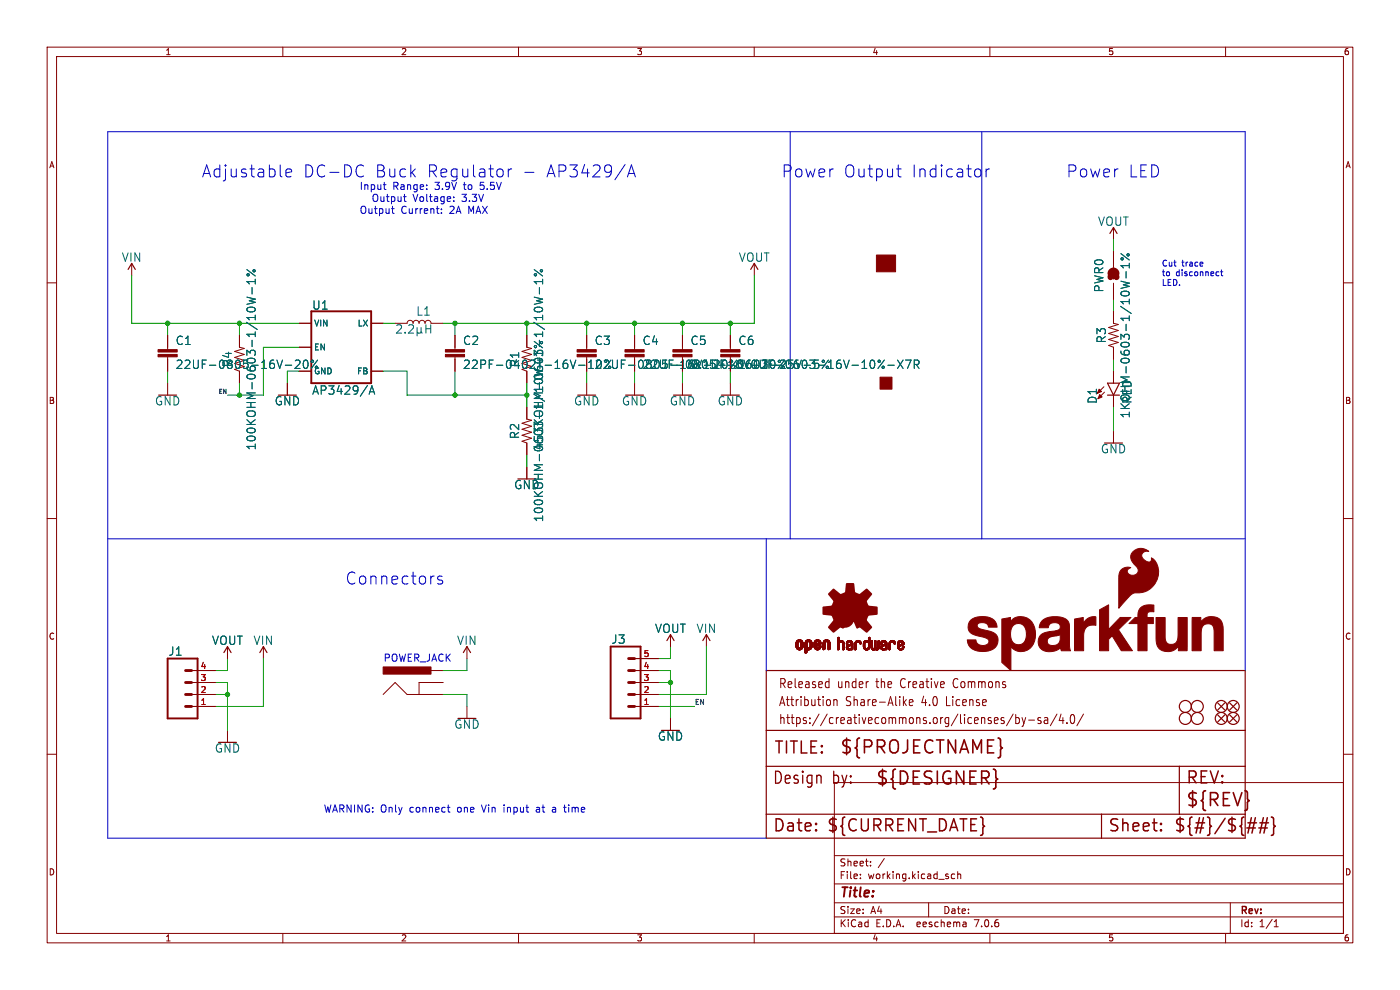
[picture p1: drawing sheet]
<svg xmlns="http://www.w3.org/2000/svg" width="297mm" height="210mm" viewBox="0 0 297 210" stroke-linecap="round" stroke-linejoin="round" font-family="sans-serif">
<defs><g id="words">
<g font-size="3.8" fill="#840000">
<text x="178.1" y="160.3">${PROJECTNAME}</text>
<text x="185.7" y="166.9">${DESIGNER}</text>
<text x="251.5" y="171.5">${REV}</text>
</g>
<g font-size="3.5" fill="#0000c2">
<text x="42.8" y="37.9">Adjustable</text>
<text x="64.3" y="37.9">DC-DC</text>
<text x="79.5" y="37.9">Buck</text>
<text x="90.4" y="37.9">Regulator</text>
<text x="115.6" y="37.9">AP3429/A</text>
<text x="165.8" y="37.9">Power</text>
<text x="178.9" y="37.9">Output</text>
<text x="193.3" y="37.9">Indicator</text>
<text x="226.2" y="37.9">Power</text>
<text x="239.3" y="37.9">LED</text>
<text x="73.3" y="124.2">Connectors</text>
</g>
<g font-size="3.5" fill="#840000">
<text x="164.1" y="160.3">TITLE:</text>
<text x="163.8" y="166.7">Design</text>
<text x="176.5" y="166.7">by:</text>
<text x="251.5" y="166.7">REV:</text>
<text x="163.8" y="176.8">Date:</text>
<text x="175.3" y="176.8">${CURRENT_DATE}</text>
<text x="234.9" y="176.8">Sheet:</text>
<text x="248.9" y="176.8">${#}/${##}</text>
</g>
<text font-size="2.8" fill="#840000" x="178" y="190.9">Title:</text>
<g font-size="2.7" fill="#840000">
<text x="165.1" y="146.3">Released</text>
<text x="177.7" y="146.3">under</text>
<text x="186.1" y="146.3">the</text>
<text x="191.4" y="146.3">Creative</text>
<text x="202.9" y="146.3">Commons</text>
<text x="165.1" y="150.1">Attribution</text>
<text x="165.1" y="153.9">https://creativecommons.org/licenses/by-sa/4.0/</text>
<text x="179.4" y="150.1">Share-Alike</text>
<text x="195.7" y="150.1">4.0</text>
<text x="201.1" y="150.1">License</text>
</g>
<g font-size="2.5" fill="#006464">
<text x="232.9" y="48.1">VOUT</text>
<text x="25.8" y="55.7">VIN</text>
<text x="156.7" y="55.7">VOUT</text>
<text x="66.1" y="65.9">U1</text>
<text x="234.3" y="62.1" transform="rotate(-90 234.3 62.1)">PWR0</text>
<text x="88.2" y="67.2">L1</text>
<text x="37.2" y="73.4">C1</text>
<text x="49.4" y="78" transform="rotate(-90 49.4 78)">R4</text>
<text x="98.1" y="73.4">C2</text>
<text x="110.3" y="78" transform="rotate(-90 110.3 78)">R1</text>
<text x="126.1" y="73.4">C3</text>
<text x="136.2" y="73.4">C4</text>
<text x="146.4" y="73.4">C5</text>
<text x="156.6" y="73.4">C6</text>
<text x="234.8" y="72.9" transform="rotate(-90 234.8 72.9)">R3</text>
<text x="37.2" y="78.5">22UF-0805-16V-20%</text>
<text x="66.1" y="83.9">AP3429/A</text>
<text x="98.1" y="78.5">22PF-0402T-16V-10%</text>
<text x="126.1" y="78.5">22UF-0805-16V-20%</text>
<text x="146.4" y="78.5">0.1UF-0603-25V-5%</text>
<text x="156.6" y="78.5">1.0UF-0603-16V-10%-X7R</text>
<text x="32.8" y="86.2">GND</text>
<text x="58.2" y="86.2">GND</text>
<text x="121.7" y="86.2">GND</text>
<text x="131.9" y="86.2">GND</text>
<text x="142" y="86.2">GND</text>
<text x="152.2" y="86.2">GND</text>
<text x="232.9" y="85.7" transform="rotate(-90 232.9 85.7)">D1</text>
<text x="239.9" y="88.8" transform="rotate(-90 239.9 88.8)">1KOHM-0603-1/10W-1%</text>
<text x="240.3" y="85.7" transform="rotate(-90 240.3 85.7)">RED</text>
<text x="54.5" y="95.6" transform="rotate(-90 54.5 95.6)">100KOHM-0603-1/10W-1%</text>
<text x="110.3" y="93.2" transform="rotate(-90 110.3 93.2)">R2</text>
<text x="115.4" y="95.6" transform="rotate(-90 115.4 95.6)">453KOHM-0603-1/10W-1%</text>
<text x="233.5" y="96.4">GND</text>
<text x="109" y="104">GND</text>
<text x="115.4" y="110.8" transform="rotate(-90 115.4 110.8)">100KOHM-0603-1/10W-1%</text>
<text x="44.9" y="137">VOUT</text>
<text x="53.7" y="137">VIN</text>
<text x="96.9" y="137">VIN</text>
<text x="129.6" y="136.8">J3</text>
<text x="138.9" y="134.5">VOUT</text>
<text x="147.7" y="134.5">VIN</text>
<text x="35.7" y="139.3">J1</text>
<text x="96.3" y="154.8">GND</text>
<text x="45.5" y="159.9">GND</text>
<text x="139.5" y="157.3">GND</text>
</g>
<text font-size="2.5" fill="#840000" x="136.2" y="78.5">22UF-0805-16V-20%</text>
<g font-size="2.1" fill="#0000c2">
<text x="76.2" y="40.4">Input</text>
<text x="83.2" y="40.4">Range:</text>
<text x="92.3" y="40.4">3.9V</text>
<text x="98.5" y="40.4">to</text>
<text x="102.1" y="40.4">5.5V</text>
<text x="76.2" y="45.5">Output</text>
<text x="78.7" y="42.9">Output</text>
<text x="85" y="45.5">Current:</text>
<text x="87.5" y="42.9">Voltage:</text>
<text x="95.4" y="45.5">2A MAX</text>
<text x="98" y="42.9">3.3V</text>
<text x="81.3" y="140.5">POWER_JACK</text>
<text x="68.6" y="172.5">WARNING: Only</text>
<text x="86.9" y="172.5">connect</text>
<text x="97.1" y="172.5">one</text>
<text x="102.5" y="172.5">Vin</text>
<text x="107.2" y="172.5">input</text>
<text x="114.3" y="172.5">at</text>
<text x="117.8" y="172.5">a</text>
<text x="120.5" y="172.5">time</text>
</g>
<g font-size="2.1" fill="#840000">
<text x="178" y="184">Sheet:</text>
<text x="178" y="186.7">File:</text>
<text x="184.1" y="186.7">working.kicad_sch</text>
<text x="178" y="196.9">KiCad</text>
<text x="178" y="194.1">Size:</text>
<text x="184.7" y="194.1">A4</text>
<text x="185.7" y="196.9">E.D.A.</text>
<text x="194.6" y="196.9">eeschema</text>
<text x="200" y="194.1">Date:</text>
<text x="207" y="196.9">7.0.6</text>
<text x="263" y="194.3">Rev:</text>
<text x="263" y="196.9">Id:</text>
<text x="267.1" y="196.9">1/1</text>
</g>
<g font-size="1.8" fill="#840000">
<text x="35" y="11.9">1</text>
<text x="85" y="11.9">2</text>
<text x="135" y="11.9">3</text>
<text x="185" y="11.9">4</text>
<text x="235" y="11.9">5</text>
<text x="285" y="11.9">6</text>
<text x="10.3" y="35.9">A</text>
<text x="285.3" y="35.9">A</text>
<text x="10.3" y="85.9">B</text>
<text x="285.3" y="85.9">B</text>
<text x="10.3" y="135.9">C</text>
<text x="285.3" y="135.9">C</text>
<text x="10.3" y="185.9">D</text>
<text x="285.3" y="185.9">D</text>
<text x="35" y="199.9">1</text>
<text x="85" y="199.9">2</text>
<text x="135" y="199.9">3</text>
<text x="185" y="199.9">4</text>
<text x="235" y="199.9">5</text>
<text x="285" y="199.9">6</text>
</g>
<g font-size="1.8" fill="#0000c2">
<text x="246.4" y="56.6">Cut</text>
<text x="246.4" y="58.7">to</text>
<text x="249.4" y="58.7">disconnect</text>
<text x="250.7" y="56.6">trace</text>
<text x="246.4" y="60.7">LED.</text>
</g>
<g font-size="1.8" fill="#006464">
<text x="66.5" y="69.4">VIN</text>
<text x="75.8" y="69.4">LX</text>
<text x="66.5" y="74.5">EN</text>
<text x="66.5" y="79.6">GND</text>
<text x="75.7" y="79.6">FB</text>
</g>
<g font-size="1.8" fill="#a90000">
<text x="42.5" y="142">4</text>
<text x="136.5" y="142">4</text>
<text x="136.5" y="139.4">5</text>
<text x="42.5" y="149.6">1</text>
<text x="42.5" y="147.1">2</text>
<text x="42.5" y="144.5">3</text>
<text x="136.5" y="149.6">1</text>
<text x="136.5" y="147.1">2</text>
<text x="136.5" y="144.5">3</text>
</g>
<text font-size="1.5" fill="#0f0f0f" x="147.3" y="149.6">EN</text>
<text font-size="1.2" fill="#0f0f0f" x="46.2" y="83.6">EN</text>
</g></defs>
<g fill="none" stroke="#840000" stroke-width=".21">
<path d="M10 10h277v190h-277zM12 12h273v186h-273zM60 10v2M110 10v2M160 10v2M210 10v2M260 10v2M10 60h2M27.9 55.9v2.5M160 55.9v2.5M236.2 48.3v2.5M236.2 53.3v3.5"/>
<path d="M285 60h2M35.6 71.1v3.1M35.6 75.7v3M50.8 71.1v2.6l1 .2-2 .6 2 .7-2 .6M50.8 78.7v2.6M63.5 68.6h2.5M63.5 73.7h2.5M63.5 78.7h2.5M78.7 68.6h2.6M78.7 78.7h2.6M83.8 68.6h2.6l.1-.5 .5-.2 .4 .2 .2 .5 .2-.5 .5-.2 .4 .2 .2 .5 .2-.5 .4-.2 .5 .2 .2 .5 .2-.5 .4-.2 .5 .2 .1 .5h2.6M96.5 71.1v3.1"/>
<path d="M96.5 75.7v3M111.8 71.1v2.6l1 .2-2.1 .6 2.1 .7-2.1 .6M111.8 78.7v2.6M124.5 71.1v3.1M124.5 75.7v3M134.6 71.1v3.1M134.6 75.7v.5M144.8 71.1v3.1M144.8 75.7v.5M154.9 71.1v3.1M154.9 75.7v.5M236.2 60.1v3.4"/>
<path d="M236.2 66v2.6l1 .2-2 .7 2 .6-2 .6 2 .7-2 .6 2 .6-2 .7 1 .4v2.5M236.2 78.7v2.6M35.6 81.3v2.5M61 81.3v2.5M111.8 86.4v2.5l1 .3-2.1 .6 2.1 .6-2.1 .7 2.1 .6-2.1 .6 2.1 .7-2.1 .6 1.1 .4v2.5M111.8 99.1v2.5M124.5 81.3v2.5M134.6 81.3v2.5M144.8 81.3v2.5M154.9 81.3v2.5M234.2 82l-1.4 1.4M234.3 83.2l-1.4 1.4"/>
<path d="M236.2 83.8v2.6M236.2 91.4v2.6M10 110h2M285 110h2M48.3 137.2v2.5M55.9 137.2v2.5M99.1 137.2v2.5M134.6 139.7h5.1M142.2 134.6v2.6M149.9 134.6v2.6M10 160h2M40.6 149.9h5.1"/>
<path d="M40.6 147.3h5.1M40.6 144.8h5.1M40.6 142.2h5.1M48.3 154.9v2.6M81.3 147.3l2.5-2.5 2.6 2.5h7.6M91.4 142.2h2.6M94 144.8h-5.1v2.5M99.1 149.9v2.5M134.6 149.9h5.1M134.6 147.3h5.1M134.6 144.8h5.1M134.6 142.2h5.1"/>
<path d="M142.2 152.4v2.5M175.4 144.6l.5 .1M175.9 143.9v2M175.9 145.8l-.5 .1M176.1 148.6v.9M176.9 148.4v1.3M176.9 148.6l.2-.2 .4 .1 .1 1.2M191.8 149l.5 .7M192.3 148.4l-.6 .7M192.9 149l.8-.1-.1-.4-.5-.1-.2 .3 .1 .9h.6M214.9 151.5l-1.4 2.5M215.5 151.6v1.9"/>
<path d="M215.5 152.3l.5-.1 .3 .4-.2 .8h-.6M216.8 152.2l.4 1.3M217.2 153.5l-.4 .6M217.6 152.2l-.4 1.3M218.2 152.8h1.3M220.8 152.3l-.4-.1-.2 .3v.3l.6 .1v.5h-.6M221.6 152.3h.6l.1 1.2M222.3 152.7l-.6 .1a.4 .4 0 0 0-.2 .3 .4 .4 0 0 0 .2 .4l.6-.1M224.2 151.5l-1.4 2.5M225.1 151.5l-.4 1.4h1M225.5 152.2v1.3M226.3 153.3v.2"/>
<path d="M227.3 151.7l.3-.1a1.34 1.34 0 0 1 0 1.9h-.2a1.44 1.44 0 0 1-.1-1.8zM229.9 151.5l-1.4 2.5M285 160h2M177 166h108v32h-108zM60 198v2M110 198v2M160 198v2M177 194.5h108M177 191.5h108M177 187.5h108M177 181.5h108M182.5 186.3v.1"/>
<path d="M182.5 185.5v.1M184.7 183.6v.1M184.7 182.8v.1M187.6 182.1l-1.3 2M197 191.5v3M202.5 185.5l-.4-.1-.3 .3 .2 .6h.5M203.2 185.5l.2-.1 .3 .1 .1 .9M203.2 184.9v1.5M204.9 195.7l.1 .9M205 196.5l-.2 .1M205 196h-.2M210 198v2"/>
<path d="M260 198v2M261 191.5v6.5M270.3 196.6h.9M270.3 195.5l.4-.4v1.5"/>
</g>
<g fill="none" stroke="#840000" stroke-width=".25">
<path d="M27.2 57.2l.7-1.3 .8 1.3M159.3 57.2l.7-1.3 .8 1.3M235.5 49.5l.7-1.2 .8 1.2M236.2 57.4v1.8M234.9 83.8h2.6M234.9 81.3h2.6l-1.3 2.5zM47.5 138.4l.8-1.2 .7 1.2M55.1 138.4l.8-1.2 .7 1.2M98.3 138.4l.8-1.2 .7 1.2M141.5 135.9l.7-1.3 .8 1.3M149.1 135.9l.8-1.3 .7 1.3M162.6 142.2h101.6v35.6h-101.6z"/>
<path d="M162.6 154.9h101.6M258.3 149.1l1.5 1.5M258.3 151.6l1.5 1.6M259.8 149.1l-1.5 1.5M259.8 151.6l-1.5 1.6M260.9 151.6l1.5 1.6M260.9 149.1l1.5 1.5M262.4 151.6l-1.5 1.6M262.4 149.1l-1.5 1.5M162.6 172.7h101.6M162.6 162.6h101.6M233.7 172.7v5.1"/>
<path d="M250.2 162.6v10.1"/>
<circle cx="251.5" cy="149.9" r="1.27"/>
<circle cx="251.5" cy="152.4" r="1.27"/>
<circle cx="254" cy="152.4" r="1.27"/>
<circle cx="254" cy="149.9" r="1.27"/>
<circle cx="259.1" cy="152.4" r="1.27"/>
<circle cx="259.1" cy="149.9" r="1.27"/>
<circle cx="261.6" cy="152.4" r="1.27"/>
<circle cx="261.6" cy="149.9" r="1.27"/>
</g>
<g fill="#840000" stroke="#840000" stroke-width=".21">
<path d="M142.7 75.2h4.1v.5h-4.1z"/>
<path d="M142.7 74.2h4.1v.5h-4.1z"/>
<path d="M94.5 75.2h4.1v.5h-4.1z"/>
<path d="M94.5 74.2h4.1v.5h-4.1z"/>
<path d="M81.3 141.5h10.1v1.5h-10.1z"/>
<path d="M132.6 75.2h4.1v.5h-4.1z"/>
<path d="M132.6 74.2h4.1v.5h-4.1z"/>
<path d="M33.5 75.2h4.1v.5h-4.1z"/>
<path d="M33.5 74.2h4.1v.5h-4.1z"/>
<path d="M233.3 83.7l.5 .5-.9 .4z"/>
<path d="M217.7 134.5l2 .1-.1 .7-.4 1.3-1.7-.9z"/>
<path d="M233.3 129.4l1.9-1.1v5.2l2.4-2.5h2.3l-2.6 2.6 2.9 4.4h-2.3l-2-3.1-.7 .7v2.4h-1.9z"/>
<path d="M222.6 134l1.3-.2 .2 1.1-1.1 .2z"/>
<path d="M228 131.3l1.8-.3v1.3a2.32 2.32 0 0 1 2.7-1.4l-.1 1.7a2.07 2.07 0 0 0-2.5 2.7v2.7h-1.9z"/>
<path d="M245.2 131h2v2a7.8 7.8 0 0 0 .3 3.3 1.42 1.42 0 0 0 1.6 .3 1.42 1.42 0 0 0 .8-1.4v-4.2h2l-.1 7h-1.1a.52 .52 0 0 1-.7 0 .52 .52 0 0 1 0-.7v-.2a2.67 2.67 0 0 1-4.5-.1l-.3-1.7z"/>
<path d="M252.9 131h1.2a.51 .51 0 0 1 .6 .1 .51 .51 0 0 1 0 .6v.3a2.66 2.66 0 0 1 4.5 0l.3 1.1v4.9h-1.9v-2a7.8 7.8 0 0 0-.3-3.2 1.42 1.42 0 0 0-1.6-.4 1.42 1.42 0 0 0-.8 1.4l-.1 4.2h-1.9z"/>
<path d="M212.5 131.3l1.9-.3v.9a2.87 2.87 0 0 1 3-1.1 2.87 2.87 0 0 1 2.1 2.4l.2 1.4-2-.1a1.79 1.79 0 0 0-.5-1.8 1.79 1.79 0 0 0-1.9-.2 2.84 2.84 0 0 0 0 4.1 1.58 1.58 0 0 0 2.2-.9l1.7 .9a2.8 2.8 0 0 1-4.7 .6v5l-2-1.7z"/>
<path d="M205.9 131.5a4.4 4.4 0 0 1 5 .1l.5 .8 .1 .6h-1.8a1.44 1.44 0 0 0-2.2-.7l-.2 .2a.89 .89 0 0 0 1 1 6.2 6.2 0 0 1 3 1.1 2.22 2.22 0 0 1-1.6 3.5 4 4 0 0 1-4.2-1.2l-.3-1.2h1.8a1.51 1.51 0 0 0 1.2 1.2 1.51 1.51 0 0 0 1.6-.6v-.5a4.1 4.1 0 0 0-2.6-1 1.9 1.9 0 0 1-1.7-1.2 1.9 1.9 0 0 1 .4-2.1z"/>
<path d="M242 128.9a4.3 4.3 0 0 1 2.8-.6l-.1 1.5a.93 .93 0 0 0-1 0 .93 .93 0 0 0-.4 1 .62 .62 0 0 0 .9 .2h.5v1.3h-1.4v5.7h-1.9v-5.7h-1.9l.8-.8a.98 .98 0 0 1 1.1-.5v-.3a2.66 2.66 0 0 1 .6-1.8z"/>
<path d="M221.1 131.6a4.8 4.8 0 0 1 5.3 0 5.3 5.3 0 0 1 .5 3v2.4l.2 1.1h-1.3a.56 .56 0 0 1-.6-.2 .56 .56 0 0 1-.2-.5 3.3 3.3 0 0 1-4.3 0 2.17 2.17 0 0 1-.2-2.3 2.17 2.17 0 0 1 2.1-1.1l.4 1.1a.95 .95 0 0 0-.8 1.1 .95 .95 0 0 0 1.2 .7 1.67 1.67 0 0 0 1.5-2v-.3l-.8 .3-.2-1.1a.9 .9 0 0 0 1-1 .9 .9 0 0 0-1.2-.7 1.1 1.1 0 0 0-1.3 1.1h-1.9l.2-.9z"/>
<path d="M122.4 75.2h4.1v.5h-4.1z"/>
<path d="M122.4 74.2h4.1v.5h-4.1z"/>
<path d="M240.3 117.1a2.45 2.45 0 0 1 3.4-.1 1.05 1.05 0 0 0-1.4 .5 1.05 1.05 0 0 0 .7 1.4 .75 .75 0 0 0 1.3-.1v-.5a3.8 3.8 0 0 1 .7 5.5 4.3 4.3 0 0 1-4.2 2 7.8 7.8 0 0 0-2.8 2.4l-.7 .8v-6.4a1.93 1.93 0 0 1 2.6-2.2 .81 .81 0 0 0-.8 .9 .81 .81 0 0 0 1 .7 1.09 1.09 0 0 0 1.3-.6 1.09 1.09 0 0 0-.4-1.3 2.08 2.08 0 0 1-.7-3z"/>
<path d="M168.9 137.2h.4z"/>
<path d="M168.9 137.1l.4 .1z"/>
<path d="M168.9 137.1h.4z"/>
<path d="M168.9 137l.4 .1z"/>
<path d="M168.9 137h.4z"/>
<path d="M168.9 136.9l.4 .1z"/>
<path d="M168.9 136.9h.4z"/>
<path d="M168.9 136.8l.4 .1z"/>
<path d="M168.9 136.8h.4z"/>
<path d="M168.9 136.7l.4 .1z"/>
<path d="M168.9 136.7h.4z"/>
<path d="M168.9 136.6l.4 .1z"/>
<path d="M168.9 136.6h.4z"/>
<path d="M168.9 136.5l.4 .1z"/>
<path d="M168.9 136.5h.4z"/>
<path d="M168.9 136.4l.4 .1z"/>
<path d="M168.9 136.4h.4z"/>
<path d="M168.9 136.3l.4 .1z"/>
<path d="M168.9 136.3h.4z"/>
<path d="M168.9 137.3h.5z"/>
<path d="M168.9 137.3h.4z"/>
<path d="M168.9 137.2l.4 .1z"/>
<path d="M168.9 136.2l.4 .1z"/>
<path d="M168.9 137.4h.5z"/>
<path d="M168.9 137.3l.5 .1z"/>
<path d="M168.9 136.2h.4z"/>
<path d="M168.9 136.2h.5z"/>
<path d="M168.9 137.4h.6z"/>
<path d="M168.9 136.1l.6 .1z"/>
<path d="M169 137.4l.5 .1z"/>
<path d="M169 136.1h.5z"/>
<path d="M169 137.5h1.3z"/>
<path d="M169 137.5h.6z"/>
<path d="M169 136.1h1.2z"/>
<path d="M169 137.5h1.2z"/>
<path d="M169 136l1.2 .1z"/>
<path d="M169 137.5l1.2 .1z"/>
<path d="M169 136h1.2z"/>
<path d="M169 137.6h1.2z"/>
<path d="M169.1 137.6h1.1z"/>
<path d="M169.1 136h1.1z"/>
<path d="M169.1 137.6h1z"/>
<path d="M169.1 135.9l1 .1z"/>
<path d="M169.1 137.6l1 .1z"/>
<path d="M169.1 135.9h1z"/>
<path d="M169.1 137.7h1z"/>
<path d="M169.2 137.7h.9z"/>
<path d="M169.2 135.9h.9z"/>
<path d="M169.2 137.7h.8z"/>
<path d="M169.2 135.9h.8z"/>
<path d="M169.2 135.8l.8 .1z"/>
<path d="M169.2 135.8h.8z"/>
<path d="M169.2 137.7l.8 .1z"/>
<path d="M169.2 137.8h.8z"/>
<path d="M169.3 135.8h.7z"/>
<path d="M169.3 137.8h.7z"/>
<path d="M169.3 137.8h.6z"/>
<path d="M169.3 135.8h.6z"/>
<path d="M169.4 135.8h.4z"/>
<path d="M169.4 137.8h.4z"/>
<path d="M169.4 135.7l.4 .1z"/>
<path d="M169.5 135.7h.3z"/>
<path d="M169.5 137.8l.2 .1z"/>
<path d="M169.5 137.9h.2z"/>
<path d="M169.5 135.7h.2z"/>
<path d="M169.7 136.1h.6z"/>
<path d="M169.7 137.5h.6z"/>
<path d="M169.7 137.4l.6 .1z"/>
<path d="M169.7 137.4h.6z"/>
<path d="M169.7 136.1l.6 .1z"/>
<path d="M169.8 137.4h.5z"/>
<path d="M169.8 136.2h.5z"/>
<path d="M169.9 137.3l.4 .1z"/>
<path d="M169.9 136.2h.4z"/>
<path d="M169.9 137.3h.4z"/>
<path d="M169.9 136.2l.4 .1z"/>
<path d="M169.9 136.3h.4z"/>
<path d="M169.9 137.2l.4 .1z"/>
<path d="M169.9 137.2h.4z"/>
<path d="M169.9 136.4h.4z"/>
<path d="M169.9 136.3l.4 .1z"/>
<path d="M169.9 137.1l.4 .1z"/>
<path d="M169.9 137.1h.4z"/>
<path d="M169.9 137l.4 .1z"/>
<path d="M169.9 137h.4z"/>
<path d="M169.9 136.9l.4 .1z"/>
<path d="M169.9 136.9h.4z"/>
<path d="M169.9 136.8l.4 .1z"/>
<path d="M169.9 136.8h.4z"/>
<path d="M169.9 136.7l.4 .1z"/>
<path d="M169.9 136.7h.4z"/>
<path d="M169.9 136.6l.4 .1z"/>
<path d="M169.9 136.6h.4z"/>
<path d="M169.9 136.5l.4 .1z"/>
<path d="M169.9 136.5h.4z"/>
<path d="M169.9 136.4l.4 .1z"/>
<path d="M170.8 138.5h.2z"/>
<path d="M170.8 138.5h.3z"/>
<path d="M170.8 138.4l.3 .1z"/>
<path d="M170.8 138.4h.3z"/>
<path d="M170.8 138.4h.4z"/>
<path d="M170.8 138.3l.4 .1z"/>
<path d="M170.8 138.3h.4z"/>
<path d="M170.8 138.2l.4 .1z"/>
<path d="M170.8 138.2h.4z"/>
<path d="M170.8 138.1l.4 .1z"/>
<path d="M170.8 138.1h.4z"/>
<path d="M170.8 138l.4 .1z"/>
<path d="M170.8 138h.4z"/>
<path d="M170.8 137.9l.4 .1z"/>
<path d="M170.8 137.9h.4z"/>
<path d="M170.8 137.8l.4 .1z"/>
<path d="M170.8 137.8h.4z"/>
<path d="M170.8 137.8h1z"/>
<path d="M170.8 137.8h1.1z"/>
<path d="M170.8 137.7l1.1 .1z"/>
<path d="M170.8 137.7h1.1z"/>
<path d="M170.8 137.7h1.2z"/>
<path d="M170.8 137.6l1.2 .1z"/>
<path d="M170.8 137.6h1.2z"/>
<path d="M170.8 137.6h1.3z"/>
<path d="M170.8 137.5l1.3 .1z"/>
<path d="M170.8 137.5h1.3z"/>
<path d="M170.8 137.5h1.4z"/>
<path d="M170.8 137.5h.7z"/>
<path d="M170.8 137.4l.6 .1z"/>
<path d="M170.8 137.4h.6z"/>
<path d="M170.8 137.4h.5z"/>
<path d="M170.8 137.3l.5 .1z"/>
<path d="M170.8 137.3h.5z"/>
<path d="M170.8 137.3h.4z"/>
<path d="M170.8 137.2l.4 .1z"/>
<path d="M170.8 137.2h.4z"/>
<path d="M170.8 137.1l.4 .1z"/>
<path d="M170.8 137.1h.4z"/>
<path d="M170.8 137l.4 .1z"/>
<path d="M170.8 137h.4z"/>
<path d="M170.8 136.9l.4 .1z"/>
<path d="M170.8 136.9h.4z"/>
<path d="M170.8 136.8l.4 .1z"/>
<path d="M170.8 136.8h.4z"/>
<path d="M170.8 136.7l.4 .1z"/>
<path d="M170.8 136.7h.4z"/>
<path d="M170.8 136.6l.4 .1z"/>
<path d="M170.8 136.6h.4z"/>
<path d="M170.8 136.5l.4 .1z"/>
<path d="M170.8 136.5h.4z"/>
<path d="M170.8 136.4l.4 .1z"/>
<path d="M170.8 136.4h.4z"/>
<path d="M170.8 136.3l.4 .1z"/>
<path d="M170.8 136.3h.4z"/>
<path d="M170.8 136.3h.5z"/>
<path d="M170.8 138.5h.1z"/>
<path d="M170.8 136.2l.5 .1z"/>
<path d="M170.8 136.2h.5z"/>
<path d="M170.8 136.2h.6z"/>
<path d="M170.9 136.2h.5z"/>
<path d="M170.9 136.1l.5 .1z"/>
<path d="M170.9 136.1h.5z"/>
<path d="M170.9 136.1h1.3z"/>
<path d="M170.9 136.1h1.2z"/>
<path d="M170.9 136l1.2 .1z"/>
<path d="M170.9 136h1.2z"/>
<path d="M171 136h1.1z"/>
<path d="M171 135.9l1.1 .1z"/>
<path d="M171 135.9h1z"/>
<path d="M171.1 135.9h.9z"/>
<path d="M171.1 135.8l.8 .1z"/>
<path d="M171.1 135.8h.8z"/>
<path d="M171.2 135.8h.7z"/>
<path d="M171.2 135.8h.6z"/>
<path d="M171.3 137.8h.5z"/>
<path d="M171.3 135.8h.5z"/>
<path d="M171.3 137.8h.4z"/>
<path d="M171.3 135.8h.4z"/>
<path d="M171.3 135.7l.4 .1z"/>
<path d="M171.4 137.8h.3z"/>
<path d="M171.4 135.7h.3z"/>
<path d="M171.4 137.8l.3 .1z"/>
<path d="M171.4 135.7h.2z"/>
<path d="M171.4 137.9h.2z"/>
<path d="M171.6 136.1h.6z"/>
<path d="M171.6 137.5h.6z"/>
<path d="M171.6 137.4l.6 .1z"/>
<path d="M171.7 137.4h.5z"/>
<path d="M171.7 136.1l.5 .1z"/>
<path d="M171.7 136.2h.5z"/>
<path d="M171.8 137.4h.4z"/>
<path d="M171.8 136.2h.4z"/>
<path d="M171.8 137.3l.4 .1z"/>
<path d="M171.8 137.3h.4z"/>
<path d="M171.8 136.2l.4 .1z"/>
<path d="M171.8 136.3h.4z"/>
<path d="M171.8 137.3h.5z"/>
<path d="M171.8 136.3h.5z"/>
<path d="M171.9 137.2l.4 .1z"/>
<path d="M171.9 137.2h.4z"/>
<path d="M171.9 136.3l.4 .1z"/>
<path d="M171.9 136.3h.4z"/>
<path d="M171.9 136.4h.4z"/>
<path d="M171.9 137.1l.4 .1z"/>
<path d="M171.9 137.1h.4z"/>
<path d="M171.9 137l.4 .1z"/>
<path d="M171.9 137h.4z"/>
<path d="M171.9 136.9l.4 .1z"/>
<path d="M171.9 136.9h.4z"/>
<path d="M171.9 136.8l.4 .1z"/>
<path d="M171.9 136.8h.4z"/>
<path d="M171.9 136.7l.4 .1z"/>
<path d="M171.9 136.7h.4z"/>
<path d="M171.9 136.6l.4 .1z"/>
<path d="M171.9 136.6h.4z"/>
<path d="M171.9 136.5l.4 .1z"/>
<path d="M171.9 136.5h.4z"/>
<path d="M171.9 136.4l.4 .1z"/>
<path d="M172.7 137.3h.4z"/>
<path d="M172.7 137.2l.4 .1z"/>
<path d="M172.7 137.2h.4z"/>
<path d="M172.7 137.1l.4 .1z"/>
<path d="M172.7 137.1h.4z"/>
<path d="M172.7 137.1h.5z"/>
<path d="M172.7 137.1h.6z"/>
<path d="M172.7 137l.6 .1z"/>
<path d="M172.7 137h.6z"/>
<path d="M172.7 137h.7z"/>
<path d="M172.7 137h.8z"/>
<path d="M172.7 136.9l.8 .1z"/>
<path d="M172.7 136.9h.9z"/>
<path d="M172.7 136.9h1z"/>
<path d="M172.7 136.8l1 .1z"/>
<path d="M172.7 136.8h1.1z"/>
<path d="M172.7 136.8h1.2z"/>
<path d="M172.7 136.7l1.3 .1z"/>
<path d="M172.7 136.7h1.3z"/>
<path d="M172.7 136.7h1.4z"/>
<path d="M172.7 136.7h.4z"/>
<path d="M172.7 136.6l.4 .1z"/>
<path d="M172.7 136.6h.4z"/>
<path d="M172.7 136.5l.4 .1z"/>
<path d="M172.7 136.5h.4z"/>
<path d="M172.7 136.4l.4 .1z"/>
<path d="M172.7 136.4h.4z"/>
<path d="M172.7 136.3l.4 .1z"/>
<path d="M172.7 136.3h.4z"/>
<path d="M172.7 137.4h.5z"/>
<path d="M172.7 137.3l.5 .1z"/>
<path d="M172.7 137.3h.5z"/>
<path d="M172.7 136.3h.5z"/>
<path d="M172.7 136.2l.5 .1z"/>
<path d="M172.7 136.2h.5z"/>
<path d="M172.8 137.4h.5z"/>
<path d="M172.8 136.2h.4z"/>
<path d="M172.8 136.2h.5z"/>
<path d="M172.8 137.4l.5 .1z"/>
<path d="M172.8 136.1l.5 .1z"/>
<path d="M172.8 136.1h.5z"/>
<path d="M172.8 137.5h1.3z"/>
<path d="M172.8 137.5h.6z"/>
<path d="M172.8 136.1h.6z"/>
<path d="M172.8 136.1h1.3z"/>
<path d="M172.8 137.5h1.2z"/>
<path d="M172.8 136l1.3 .1z"/>
<path d="M172.8 136h1.2z"/>
<path d="M172.8 137.5l1.2 .1z"/>
<path d="M172.9 137.6h1.1z"/>
<path d="M172.9 136h1.1z"/>
<path d="M172.9 135.9l1.1 .1z"/>
<path d="M172.9 137.6h1z"/>
<path d="M172.9 137.6l1 .1z"/>
<path d="M172.9 135.9h1.1z"/>
<path d="M172.9 137.7h1z"/>
<path d="M172.9 135.9h1z"/>
<path d="M173 137.7h.9z"/>
<path d="M173 135.9h.9z"/>
<path d="M173 137.7h.8z"/>
<path d="M173 135.8l.8 .1z"/>
<path d="M173 137.7l.8 .1z"/>
<path d="M173 135.8h.8z"/>
<path d="M173.1 137.8h.7z"/>
<path d="M173.1 135.8h.7z"/>
<path d="M173.1 135.8h.6z"/>
<path d="M173.1 137.8h.6z"/>
<path d="M173.2 135.8h.5z"/>
<path d="M173.2 137.8h.5z"/>
<path d="M173.2 136.7h.9z"/>
<path d="M173.2 136.6l.9 .1z"/>
<path d="M173.2 135.8h.4z"/>
<path d="M173.2 137.8h.4z"/>
<path d="M173.2 136.6h.9z"/>
<path d="M173.3 135.7l.3 .1z"/>
<path d="M173.3 137.8h.3z"/>
<path d="M173.3 137.8l.3 .1z"/>
<path d="M173.3 136.6h.8z"/>
<path d="M173.3 135.7h.3z"/>
<path d="M173.3 137.9h.2z"/>
<path d="M173.3 135.7h.2z"/>
<path d="M173.4 136.6h.7z"/>
<path d="M173.5 136.5l.6 .1z"/>
<path d="M173.5 136.5h.6z"/>
<path d="M173.5 136.1h.6z"/>
<path d="M173.5 137.5h.6z"/>
<path d="M173.6 137.4l.5 .1z"/>
<path d="M173.6 136.5h.5z"/>
<path d="M173.6 137.4h.5z"/>
<path d="M173.6 136.1l.5 .1z"/>
<path d="M173.6 136.2h.5z"/>
<path d="M173.7 137.4h.4z"/>
<path d="M173.7 136.2h.4z"/>
<path d="M173.7 136.5h.4z"/>
<path d="M173.7 136.2l.4 .1z"/>
<path d="M173.7 137.3l.4 .1z"/>
<path d="M173.7 136.3h.4z"/>
<path d="M173.7 137.3h.4z"/>
<path d="M173.7 136.4l.4 .1z"/>
<path d="M173.7 136.4h.4z"/>
<path d="M173.7 136.3l.4 .1z"/>
<path d="M173.8 137.2l.3 .1z"/>
<path d="M173.8 137.2h.3z"/>
<path d="M173.8 137.1l.3 .1z"/>
<path d="M173.8 137.1h.3z"/>
<path d="M173.8 137l.3 .1z"/>
<path d="M173.9 137h.2z"/>
<path d="M174 137h.1z"/>
<path d="M174.6 137.8h.3z"/>
<path d="M174.6 137.7l.3 .1z"/>
<path d="M174.6 137.7h.3z"/>
<path d="M174.6 137.7h.4z"/>
<path d="M174.6 137.6l.4 .1z"/>
<path d="M174.6 137.6h.4z"/>
<path d="M174.6 137.5l.4 .1z"/>
<path d="M174.6 137.5h.4z"/>
<path d="M174.6 137.4l.4 .1z"/>
<path d="M174.6 137.4h.4z"/>
<path d="M174.6 137.3l.4 .1z"/>
<path d="M174.6 137.3h.4z"/>
<path d="M174.6 137.2l.4 .1z"/>
<path d="M174.6 137.2h.4z"/>
<path d="M174.6 137.1l.4 .1z"/>
<path d="M174.6 137.1h.4z"/>
<path d="M174.6 137l.4 .1z"/>
<path d="M174.6 137h.4z"/>
<path d="M174.6 136.9l.4 .1z"/>
<path d="M174.6 136.9h.4z"/>
<path d="M174.6 136.8l.4 .1z"/>
<path d="M174.6 136.8h.4z"/>
<path d="M174.6 136.7l.4 .1z"/>
<path d="M174.6 136.7h.4z"/>
<path d="M174.6 136.6l.4 .1z"/>
<path d="M174.6 136.6h.4z"/>
<path d="M174.6 136.5l.4 .1z"/>
<path d="M174.6 136.5h.4z"/>
<path d="M174.6 136.4l.4 .1z"/>
<path d="M174.6 136.4h.4z"/>
<path d="M174.6 136.3l.4 .1z"/>
<path d="M174.6 137.8h.2z"/>
<path d="M174.6 136.3h.4z"/>
<path d="M174.6 136.3h.5z"/>
<path d="M174.7 136.2l.4 .1z"/>
<path d="M174.7 136.2h.4z"/>
<path d="M174.7 136.2h.5z"/>
<path d="M174.7 136.1l.5 .1z"/>
<path d="M174.7 136.1h.5z"/>
<path d="M174.7 136.1h.6z"/>
<path d="M174.7 136.1h1.3z"/>
<path d="M174.7 136l1.3 .1z"/>
<path d="M174.7 136h1.3z"/>
<path d="M174.7 136h1.2z"/>
<path d="M174.8 136h1.1z"/>
<path d="M174.8 135.9l1.1 .1z"/>
<path d="M174.8 135.9h1.1z"/>
<path d="M174.9 135.9h.9z"/>
<path d="M174.9 135.8l.9 .1z"/>
<path d="M174.9 135.8h.8z"/>
<path d="M175 135.8h.7z"/>
<path d="M175 135.8h.6z"/>
<path d="M175.1 135.8h.5z"/>
<path d="M175.2 135.7l.3 .1z"/>
<path d="M175.2 135.7h.3z"/>
<path d="M175.3 135.7h.2z"/>
<path d="M175.4 136.1h.6z"/>
<path d="M175.5 136.1h.5z"/>
<path d="M175.5 136.1l.5 .1z"/>
<path d="M175.5 136.2h.5z"/>
<path d="M175.6 136.2h.4z"/>
<path d="M175.6 136.2l.5 .1z"/>
<path d="M175.6 136.2h.5z"/>
<path d="M175.6 136.3h.5z"/>
<path d="M175.7 136.3h.4z"/>
<path d="M175.7 136.3l.4 .1z"/>
<path d="M175.7 137.8h.3z"/>
<path d="M175.7 137.7l.3 .1z"/>
<path d="M175.7 137.7h.3z"/>
<path d="M175.7 137.7h.4z"/>
<path d="M175.7 137.6l.4 .1z"/>
<path d="M175.7 137.6h.4z"/>
<path d="M175.7 137.5l.4 .1z"/>
<path d="M175.7 137.5h.4z"/>
<path d="M175.7 137.4l.4 .1z"/>
<path d="M175.7 137.4h.4z"/>
<path d="M175.7 137.3l.4 .1z"/>
<path d="M175.7 137.3h.4z"/>
<path d="M175.7 137.2l.4 .1z"/>
<path d="M175.7 137.2h.4z"/>
<path d="M175.7 137.1l.4 .1z"/>
<path d="M175.7 137.1h.4z"/>
<path d="M175.7 137l.4 .1z"/>
<path d="M175.7 137h.4z"/>
<path d="M175.7 136.9l.4 .1z"/>
<path d="M175.7 136.9h.4z"/>
<path d="M175.7 136.8l.4 .1z"/>
<path d="M175.7 136.8h.4z"/>
<path d="M175.7 136.7l.4 .1z"/>
<path d="M175.7 136.7h.4z"/>
<path d="M175.7 136.6l.4 .1z"/>
<path d="M175.7 136.6h.4z"/>
<path d="M175.7 136.5l.4 .1z"/>
<path d="M175.7 136.5h.4z"/>
<path d="M175.7 136.4l.4 .1z"/>
<path d="M175.7 136.4h.4z"/>
<path d="M175.7 137.8h.2z"/>
<path d="M177.7 137.8h.2z"/>
<path d="M177.7 135.4h.3z"/>
<path d="M177.7 137.8h.3z"/>
<path d="M177.7 137.7l.3 .1z"/>
<path d="M177.7 137.7h.3z"/>
<path d="M177.7 137.6l.3 .1z"/>
<path d="M177.7 137.6h.3z"/>
<path d="M177.7 137.5l.3 .1z"/>
<path d="M177.7 137.5h.3z"/>
<path d="M177.7 137.4l.3 .1z"/>
<path d="M177.7 137.4h.3z"/>
<path d="M177.7 137.3l.3 .1z"/>
<path d="M177.7 137.3h.3z"/>
<path d="M177.7 137.2l.3 .1z"/>
<path d="M177.7 137.2h.3z"/>
<path d="M177.7 137.1l.3 .1z"/>
<path d="M177.7 137.1h.3z"/>
<path d="M177.7 137l.3 .1z"/>
<path d="M177.7 137h.3z"/>
<path d="M177.7 136.9l.3 .1z"/>
<path d="M177.7 136.9h.3z"/>
<path d="M177.7 136.8l.3 .1z"/>
<path d="M177.7 136.8h.3z"/>
<path d="M177.7 136.7l.3 .1z"/>
<path d="M177.7 136.7h.3z"/>
<path d="M177.7 136.6l.3 .1z"/>
<path d="M177.7 136.6h.3z"/>
<path d="M177.7 136.5l.3 .1z"/>
<path d="M177.7 136.5h.3z"/>
<path d="M177.7 136.4l.3 .1z"/>
<path d="M177.7 136.4h.3z"/>
<path d="M177.7 136.4h.4z"/>
<path d="M177.7 136.3l.4 .1z"/>
<path d="M177.7 136.3h.4z"/>
<path d="M177.7 136.2l.5 .1z"/>
<path d="M177.7 136.2h.5z"/>
<path d="M177.7 136.2h.6z"/>
<path d="M177.7 136.1l.7 .1z"/>
<path d="M177.7 136.1h1.3z"/>
<path d="M177.7 136.1h1.2z"/>
<path d="M177.7 136l1.2 .1z"/>
<path d="M177.7 136h1.2z"/>
<path d="M177.7 136h1.1z"/>
<path d="M177.7 135.9l1.1 .1z"/>
<path d="M177.7 135.9h1z"/>
<path d="M177.7 135.9h.3z"/>
<path d="M177.7 135.8l.3 .1z"/>
<path d="M177.7 135.8h.3z"/>
<path d="M177.7 135.7l.3 .1z"/>
<path d="M177.7 135.7h.3z"/>
<path d="M177.7 135.6l.3 .1z"/>
<path d="M177.7 135.6h.3z"/>
<path d="M177.7 135.5l.3 .1z"/>
<path d="M177.7 135.5h.3z"/>
<path d="M177.7 135.4l.3 .1z"/>
<path d="M177.7 135.3l.3 .1z"/>
<path d="M177.7 135.3h.3z"/>
<path d="M177.8 135.3h.2z"/>
<path d="M177.8 135.2l.2 .1z"/>
<path d="M177.8 135.2h.2z"/>
<path d="M177.9 135.2h.1z"/>
<path d="M178.1 135.9h.6z"/>
<path d="M178.2 135.9h.5z"/>
<path d="M178.2 135.9h.4z"/>
<path d="M178.5 136.1l.5 .1z"/>
<path d="M178.5 136.2h.5z"/>
<path d="M178.6 136.2h.4z"/>
<path d="M178.7 136.2h.3z"/>
<path d="M178.7 136.2l.3 .1z"/>
<path d="M178.7 136.3h.4z"/>
<path d="M178.7 136.3l.4 .1z"/>
<path d="M178.8 136.4h.3z"/>
<path d="M178.8 136.5h.3z"/>
<path d="M178.8 136.4l.3 .1z"/>
<path d="M178.8 137.8h.1z"/>
<path d="M178.8 137.8h.2z"/>
<path d="M178.8 137.8h.3z"/>
<path d="M178.8 137.7l.3 .1z"/>
<path d="M178.8 137.7h.3z"/>
<path d="M178.8 137.6l.3 .1z"/>
<path d="M178.8 137.6h.3z"/>
<path d="M178.8 137.5l.3 .1z"/>
<path d="M178.8 137.5h.3z"/>
<path d="M178.8 137.4l.3 .1z"/>
<path d="M178.8 137.4h.3z"/>
<path d="M178.8 137.3l.3 .1z"/>
<path d="M178.8 137.3h.3z"/>
<path d="M178.8 137.2l.3 .1z"/>
<path d="M178.8 137.2h.3z"/>
<path d="M178.8 137.1l.3 .1z"/>
<path d="M178.8 137.1h.3z"/>
<path d="M178.8 137l.3 .1z"/>
<path d="M178.8 137h.3z"/>
<path d="M178.8 136.9l.3 .1z"/>
<path d="M178.8 136.9h.3z"/>
<path d="M178.8 136.8l.3 .1z"/>
<path d="M178.8 136.8h.3z"/>
<path d="M178.8 136.7l.3 .1z"/>
<path d="M178.8 136.7h.3z"/>
<path d="M178.8 136.6l.3 .1z"/>
<path d="M178.8 136.6h.3z"/>
<path d="M178.8 136.5l.3 .1z"/>
<path d="M179.5 137.4h.4z"/>
<path d="M179.5 137.4h.3z"/>
<path d="M179.5 137.3l.3 .1z"/>
<path d="M179.5 137.3h.3z"/>
<path d="M179.5 137.3h.4z"/>
<path d="M179.5 136.6h.2z"/>
<path d="M179.5 136.6h.3z"/>
<path d="M179.5 136.5l.3 .1z"/>
<path d="M179.5 136.5h.3z"/>
<path d="M179.6 137.5h.3z"/>
<path d="M179.6 137.4l.3 .1z"/>
<path d="M179.6 137.4h.3z"/>
<path d="M179.6 137.2l.3 .1z"/>
<path d="M179.6 137.2h.3z"/>
<path d="M179.6 136.6h.1z"/>
<path d="M179.6 136.5h.2z"/>
<path d="M179.6 136.4l.2 .1z"/>
<path d="M179.6 136.4h.2z"/>
<path d="M179.6 137.1l.4 .1z"/>
<path d="M179.6 136.4h.3z"/>
<path d="M179.6 136.3l.3 .1z"/>
<path d="M179.6 137.6h.4z"/>
<path d="M179.6 137.5l.4 .1z"/>
<path d="M179.6 137.1h.4z"/>
<path d="M179.6 137.1h.5z"/>
<path d="M179.6 136.3h.3z"/>
<path d="M179.6 137.6h.8z"/>
<path d="M179.6 137.6h.5z"/>
<path d="M179.6 136.3h.4z"/>
<path d="M179.6 137.1h.6z"/>
<path d="M179.6 136.2l.4 .1z"/>
<path d="M179.6 136.2h.4z"/>
<path d="M179.6 137l.6 .1z"/>
<path d="M179.6 137.6l.8 .1z"/>
<path d="M179.6 137h.6z"/>
<path d="M179.7 137.7h.7z"/>
<path d="M179.7 137h.6z"/>
<path d="M179.7 136.2h.3z"/>
<path d="M179.7 136.2h.4z"/>
<path d="M179.7 136.2h.5z"/>
<path d="M179.7 136.1l.5 .1z"/>
<path d="M179.7 136.1h1.1z"/>
<path d="M179.7 137h.7z"/>
<path d="M179.7 137.7l.7 .1z"/>
<path d="M179.7 136.1h1z"/>
<path d="M179.7 137.8h.7z"/>
<path d="M179.7 136.9l.8 .1z"/>
<path d="M179.8 137.8h.6z"/>
<path d="M179.8 136.9h.7z"/>
<path d="M179.8 136l.9 .1z"/>
<path d="M179.8 136h.9z"/>
<path d="M179.8 136.9h1.1z"/>
<path d="M179.8 136h.8z"/>
<path d="M179.9 136h.7z"/>
<path d="M179.9 136.9h1z"/>
<path d="M179.9 137.8h.5z"/>
<path d="M179.9 135.9l.7 .1z"/>
<path d="M179.9 137.8l.5 .1z"/>
<path d="M179.9 135.9h.6z"/>
<path d="M179.9 137.9h.5z"/>
<path d="M179.9 136.8l1 .1z"/>
<path d="M180 137.9h.4z"/>
<path d="M180 136.8h.9z"/>
<path d="M180 135.9h.5z"/>
<path d="M180 135.9h.4z"/>
<path d="M180.1 136.8h.8z"/>
<path d="M180.2 137.6h.2z"/>
<path d="M180.2 136.7l.7 .1z"/>
<path d="M180.2 136.7h.7z"/>
<path d="M180.2 135.9h.1z"/>
<path d="M180.3 136.1l.5 .1z"/>
<path d="M180.3 136.7h.6z"/>
<path d="M180.3 136.2h.5z"/>
<path d="M180.4 136.7h.5z"/>
<path d="M180.4 136.2h.4z"/>
<path d="M180.4 136.6l.5 .1z"/>
<path d="M180.4 136.6h.5z"/>
<path d="M180.5 136.2h.3z"/>
<path d="M180.5 136.6h.4z"/>
<path d="M180.5 136.2l.3 .1z"/>
<path d="M180.5 136.3h.3z"/>
<path d="M180.5 136.3h.4z"/>
<path d="M180.6 136.9h.3z"/>
<path d="M180.6 136.6h.3z"/>
<path d="M180.6 136.3h.3z"/>
<path d="M180.6 136.4h.3z"/>
<path d="M180.6 136.3l.3 .1z"/>
<path d="M180.6 136.5l.3 .1z"/>
<path d="M180.6 137h.3z"/>
<path d="M180.6 136.9l.3 .1z"/>
<path d="M180.6 136.5h.3z"/>
<path d="M180.6 136.4l.3 .1z"/>
<path d="M180.6 137.8h.2z"/>
<path d="M180.6 137.8h.3z"/>
<path d="M180.6 137.7l.3 .1z"/>
<path d="M180.6 137.7h.3z"/>
<path d="M180.6 137.6l.3 .1z"/>
<path d="M180.6 137.6h.3z"/>
<path d="M180.6 137.5l.3 .1z"/>
<path d="M180.6 137.5h.3z"/>
<path d="M180.6 137.4l.3 .1z"/>
<path d="M180.6 137.4h.3z"/>
<path d="M180.6 137.3l.3 .1z"/>
<path d="M180.6 137.3h.3z"/>
<path d="M180.6 137.2l.3 .1z"/>
<path d="M180.6 137.2h.3z"/>
<path d="M180.6 137.1l.3 .1z"/>
<path d="M180.6 137.1h.3z"/>
<path d="M180.6 137l.3 .1z"/>
<path d="M181.4 137.8h.1z"/>
<path d="M181.4 137.8h.2z"/>
<path d="M181.4 137.7l.2 .1z"/>
<path d="M181.4 137.7h.2z"/>
<path d="M181.4 137.7h.3z"/>
<path d="M181.4 137.6l.3 .1z"/>
<path d="M181.4 137.6h.3z"/>
<path d="M181.4 137.5l.3 .1z"/>
<path d="M181.4 137.5h.3z"/>
<path d="M181.4 137.4l.3 .1z"/>
<path d="M181.4 137.4h.3z"/>
<path d="M181.4 137.3l.3 .1z"/>
<path d="M181.4 137.3h.3z"/>
<path d="M181.4 137.2l.3 .1z"/>
<path d="M181.4 137.2h.3z"/>
<path d="M181.4 137.1l.3 .1z"/>
<path d="M181.4 137.1h.3z"/>
<path d="M181.4 137l.3 .1z"/>
<path d="M181.4 137h.3z"/>
<path d="M181.4 136.9l.3 .1z"/>
<path d="M181.4 136.9h.3z"/>
<path d="M181.4 136.8l.3 .1z"/>
<path d="M181.4 136.8h.3z"/>
<path d="M181.4 136.7l.3 .1z"/>
<path d="M181.4 136.7h.3z"/>
<path d="M181.4 136.6l.3 .1z"/>
<path d="M181.4 136.6h.3z"/>
<path d="M181.4 136.5l.3 .1z"/>
<path d="M181.4 136.5h.3z"/>
<path d="M181.4 136.4l.3 .1z"/>
<path d="M181.4 136.4h.3z"/>
<path d="M181.4 136.3l.3 .1z"/>
<path d="M181.4 136.3h.3z"/>
<path d="M181.4 136.3h.4z"/>
<path d="M181.4 136.2l.4 .1z"/>
<path d="M181.4 136.2h.4z"/>
<path d="M181.5 136.2h.4z"/>
<path d="M181.5 136.2h.5z"/>
<path d="M181.5 136.1l.5 .1z"/>
<path d="M181.5 136.1h1.1z"/>
<path d="M181.5 136.1h1z"/>
<path d="M181.6 136l.9 .1z"/>
<path d="M181.6 136h.9z"/>
<path d="M181.6 136h.8z"/>
<path d="M181.7 136h.7z"/>
<path d="M181.7 135.9l.7 .1z"/>
<path d="M181.7 135.9h.7z"/>
<path d="M181.8 135.9h.5z"/>
<path d="M181.9 135.9h.3z"/>
<path d="M182 135.9h.1z"/>
<path d="M182.1 136.1l.5 .1z"/>
<path d="M182.1 136.2h.5z"/>
<path d="M182.2 136.2h.4z"/>
<path d="M182.3 136.2h.3z"/>
<path d="M182.3 136.2l.4 .1z"/>
<path d="M182.3 136.3h.4z"/>
<path d="M182.4 136.3h.3z"/>
<path d="M182.4 136.4h.3z"/>
<path d="M182.4 136.3l.3 .1z"/>
<path d="M182.4 136.5h.3z"/>
<path d="M182.4 136.4l.3 .1z"/>
<path d="M182.4 136.5l.3 .1z"/>
<path d="M182.5 136.6h.1z"/>
<path d="M182.5 136.6h.2z"/>
<path d="M183.2 137.2h.3z"/>
<path d="M183.2 137.1l.3 .1z"/>
<path d="M183.2 137.1h.3z"/>
<path d="M183.2 137l.3 .1z"/>
<path d="M183.2 137h.3z"/>
<path d="M183.2 136.9l.3 .1z"/>
<path d="M183.2 136.9h.3z"/>
<path d="M183.2 136.8l.3 .1z"/>
<path d="M183.2 136.8h.3z"/>
<path d="M183.2 136.7l.3 .1z"/>
<path d="M183.2 136.7h.3z"/>
<path d="M183.2 136.6l.3 .1z"/>
<path d="M183.2 136.6h.3z"/>
<path d="M183.2 136.5l.3 .1z"/>
<path d="M183.2 137.3h.3z"/>
<path d="M183.2 137.2l.3 .1z"/>
<path d="M183.2 136.5h.3z"/>
<path d="M183.2 136.4l.3 .1z"/>
<path d="M183.2 136.4h.3z"/>
<path d="M183.2 137.4h.3z"/>
<path d="M183.2 137.3l.3 .1z"/>
<path d="M183.2 136.3l.3 .1z"/>
<path d="M183.2 136.3h.3z"/>
<path d="M183.2 137.5h.4z"/>
<path d="M183.2 137.4l.3 .1z"/>
<path d="M183.2 136.3h.4z"/>
<path d="M183.2 136.2l.4 .1z"/>
<path d="M183.2 136.2h.4z"/>
<path d="M183.3 137.5l.4 .1z"/>
<path d="M183.3 136.2h.3z"/>
<path d="M183.3 137.6h.4z"/>
<path d="M183.3 136.2h.4z"/>
<path d="M183.3 137.6h.5z"/>
<path d="M183.3 137.6h1.1z"/>
<path d="M183.3 136.2h.5z"/>
<path d="M183.3 136.1l.5 .1z"/>
<path d="M183.3 136.1h1.2z"/>
<path d="M183.3 137.6l1.1 .1z"/>
<path d="M183.3 137.7h1.1z"/>
<path d="M183.4 137.7h.9z"/>
<path d="M183.4 136.1h1.1z"/>
<path d="M183.4 136l1.1 .1z"/>
<path d="M183.4 136h1.1z"/>
<path d="M183.4 137.7l.9 .1z"/>
<path d="M183.4 137.8h.9z"/>
<path d="M183.5 137.8h.8z"/>
<path d="M183.5 136h1z"/>
<path d="M183.5 137.8h.7z"/>
<path d="M183.5 135.9l1 .1z"/>
<path d="M183.5 135.9h.7z"/>
<path d="M183.6 137.8h.6z"/>
<path d="M183.6 137.8h.5z"/>
<path d="M183.6 135.9h.5z"/>
<path d="M183.6 137.8l.5 .1z"/>
<path d="M183.6 137.9h.5z"/>
<path d="M183.7 135.9h.3z"/>
<path d="M183.8 135.9h.1z"/>
<path d="M183.9 136.1l.6 .1z"/>
<path d="M183.9 137.6h.5z"/>
<path d="M183.9 136.2h.6z"/>
<path d="M184 137.6h.4z"/>
<path d="M184 136.2h.5z"/>
<path d="M184 137.5l.4 .1z"/>
<path d="M184.1 137.5h.4z"/>
<path d="M184.1 136.2h.4z"/>
<path d="M184.1 136.2l.4 .1z"/>
<path d="M184.1 136.3h.4z"/>
<path d="M184.2 137.4l.3 .1z"/>
<path d="M184.2 137.4h.3z"/>
<path d="M184.2 136.3h.3z"/>
<path d="M184.2 136.3l.3 .1z"/>
<path d="M184.2 135.9h.3z"/>
<path d="M184.2 136.4h.3z"/>
<path d="M184.2 137.3l.3 .1z"/>
<path d="M184.2 137.3h.3z"/>
<path d="M184.2 137.2l.3 .1z"/>
<path d="M184.2 137.2h.3z"/>
<path d="M184.2 137.1h.3z"/>
<path d="M184.2 137h.3z"/>
<path d="M184.2 136.9h.3z"/>
<path d="M184.2 136.8h.3z"/>
<path d="M184.2 136.7h.3z"/>
<path d="M184.2 136.6l.3 .1z"/>
<path d="M184.2 136.6h.3z"/>
<path d="M184.2 136.5h.3z"/>
<path d="M184.2 136.4l.3 .1z"/>
<path d="M184.2 135.8l.3 .1z"/>
<path d="M184.2 135.8h.3z"/>
<path d="M184.2 135.7l.3 .1z"/>
<path d="M184.2 135.7h.3z"/>
<path d="M184.2 135.6l.3 .1z"/>
<path d="M184.2 135.6h.3z"/>
<path d="M184.2 135.5l.3 .1z"/>
<path d="M184.2 135.5h.3z"/>
<path d="M184.2 135.4h.3z"/>
<path d="M184.2 135.3l.3 .1z"/>
<path d="M184.2 135.3h.3z"/>
<path d="M184.2 137.1l.3 .1z"/>
<path d="M184.2 137l.3 .1z"/>
<path d="M184.2 136.9l.3 .1z"/>
<path d="M184.2 136.8l.3 .1z"/>
<path d="M184.2 136.7l.3 .1z"/>
<path d="M184.2 136.5l.3 .1z"/>
<path d="M184.2 135.4l.3 .1z"/>
<path d="M184.3 135.3h.2z"/>
<path d="M184.3 135.2l.2 .1z"/>
<path d="M184.3 135.2h.2z"/>
<path d="M184.4 135.2h.1z"/>
<path d="M184.8 137.4h.3z"/>
<path d="M184.8 137.3l.3 .1z"/>
<path d="M184.8 137.3h.3z"/>
<path d="M184.8 137.2l.3 .1z"/>
<path d="M184.8 137.2h.3z"/>
<path d="M184.8 137.1l.3 .1z"/>
<path d="M184.8 137.1h.3z"/>
<path d="M184.8 137l.3 .1z"/>
<path d="M184.8 137h.3z"/>
<path d="M184.8 136.9l.3 .1z"/>
<path d="M184.8 136.9h.3z"/>
<path d="M184.8 136.8l.3 .1z"/>
<path d="M184.8 136.8h.3z"/>
<path d="M184.8 136.7l.3 .1z"/>
<path d="M184.8 136.7h.3z"/>
<path d="M184.8 136.6l.3 .1z"/>
<path d="M184.8 136.6h.3z"/>
<path d="M184.8 136.5l.3 .1z"/>
<path d="M184.8 136.5h.3z"/>
<path d="M184.8 136.4l.3 .1z"/>
<path d="M184.8 136.4h.3z"/>
<path d="M184.8 136.3l.3 .1z"/>
<path d="M184.8 136.3h.3z"/>
<path d="M184.8 136.2l.3 .1z"/>
<path d="M184.8 136.2h.3z"/>
<path d="M184.8 136.1l.3 .1z"/>
<path d="M184.8 136.1h.3z"/>
<path d="M184.8 136l.3 .1z"/>
<path d="M184.8 136h.3z"/>
<path d="M184.8 137.5h.4z"/>
<path d="M184.8 137.5h.3z"/>
<path d="M184.8 137.4l.3 .1z"/>
<path d="M184.8 137.6h.4z"/>
<path d="M184.8 137.5l.4 .1z"/>
<path d="M184.9 137.6h1.6z"/>
<path d="M184.9 137.6h.3z"/>
<path d="M184.9 136h.2z"/>
<path d="M184.9 137.6h1.5z"/>
<path d="M184.9 137.6l1.5 .1z"/>
<path d="M184.9 135.9l.2 .1z"/>
<path d="M184.9 137.7h1.5z"/>
<path d="M184.9 135.9h.2z"/>
<path d="M185 137.7l1.4 .1z"/>
<path d="M185 137.8h1.4z"/>
<path d="M185 135.9h.1z"/>
<path d="M185 137.8h1.3z"/>
<path d="M185 137.8h.6z"/>
<path d="M185.1 137.8h.5z"/>
<path d="M185.1 137.8h.4z"/>
<path d="M185.1 137.8l.4 .1z"/>
<path d="M185.1 137.9h.4z"/>
<path d="M185.4 137.6h.6z"/>
<path d="M185.4 137.6h.5z"/>
<path d="M185.4 137.5l.5 .1z"/>
<path d="M185.4 137.5h.5z"/>
<path d="M185.5 137.5h.4z"/>
<path d="M185.5 137.5h.3z"/>
<path d="M185.5 137.4l.3 .1z"/>
<path d="M185.5 137.4h.3z"/>
<path d="M185.5 137.3l.3 .1z"/>
<path d="M185.5 137.3h.3z"/>
<path d="M185.5 137.2l.3 .1z"/>
<path d="M185.5 137.2h.3z"/>
<path d="M185.5 137.1h.3z"/>
<path d="M185.5 137h.3z"/>
<path d="M185.5 136.9l.3 .1z"/>
<path d="M185.5 137.1l.3 .1z"/>
<path d="M185.5 137l.3 .1z"/>
<path d="M185.5 136.9h.3z"/>
<path d="M185.5 136.8l.3 .1z"/>
<path d="M185.5 136.8h.3z"/>
<path d="M185.5 136.7l.3 .1z"/>
<path d="M185.5 136.7h.3z"/>
<path d="M185.5 136.6l.3 .1z"/>
<path d="M185.5 136.6h.3z"/>
<path d="M185.5 136.5l.3 .1z"/>
<path d="M185.5 136.5h.3z"/>
<path d="M185.5 136.4l.3 .1z"/>
<path d="M185.5 136.4h.3z"/>
<path d="M185.5 136.3l.3 .1z"/>
<path d="M185.5 136.3h.3z"/>
<path d="M185.5 136.2l.3 .1z"/>
<path d="M185.5 136.2h.3z"/>
<path d="M185.5 136.1l.3 .1z"/>
<path d="M185.5 136.1h.3z"/>
<path d="M185.5 136l.3 .1z"/>
<path d="M185.5 136h.3z"/>
<path d="M185.6 136h.2z"/>
<path d="M185.6 135.9l.2 .1z"/>
<path d="M185.6 135.9h.2z"/>
<path d="M185.7 137.8h.6z"/>
<path d="M185.7 135.9h.1z"/>
<path d="M185.8 137.8h.5z"/>
<path d="M185.8 137.8l.4 .1z"/>
<path d="M185.8 137.9h.4z"/>
<path d="M186.1 137.6h.4z"/>
<path d="M186.1 137.5l.4 .1z"/>
<path d="M186.2 137.5h.3z"/>
<path d="M186.2 137.4l.3 .1z"/>
<path d="M186.2 137.4h.3z"/>
<path d="M186.2 137.3l.3 .1z"/>
<path d="M186.2 137.3h.3z"/>
<path d="M186.2 137.2l.3 .1z"/>
<path d="M186.2 137.2h.3z"/>
<path d="M186.2 137.1l.3 .1z"/>
<path d="M186.2 137.1h.3z"/>
<path d="M186.2 137l.3 .1z"/>
<path d="M186.2 137h.3z"/>
<path d="M186.2 136.9l.3 .1z"/>
<path d="M186.2 136.9h.3z"/>
<path d="M186.2 136.8l.3 .1z"/>
<path d="M186.2 136.8h.3z"/>
<path d="M186.2 136.7l.3 .1z"/>
<path d="M186.2 136.7h.3z"/>
<path d="M186.2 136.6l.3 .1z"/>
<path d="M186.2 136.6h.3z"/>
<path d="M186.2 136.5l.3 .1z"/>
<path d="M186.2 136.5h.3z"/>
<path d="M186.2 136.4l.3 .1z"/>
<path d="M186.2 136.4h.3z"/>
<path d="M186.2 136.3l.3 .1z"/>
<path d="M186.2 136.3h.3z"/>
<path d="M186.2 136.2l.3 .1z"/>
<path d="M186.2 136.2h.3z"/>
<path d="M186.2 136.1l.3 .1z"/>
<path d="M186.2 136.1h.3z"/>
<path d="M186.2 136l.3 .1z"/>
<path d="M186.2 136h.3z"/>
<path d="M186.3 136h.2z"/>
<path d="M186.3 135.9l.2 .1z"/>
<path d="M186.3 135.9h.2z"/>
<path d="M186.4 135.9h.1z"/>
<path d="M186.8 137.4h.3z"/>
<path d="M186.8 137.3l.3 .1z"/>
<path d="M186.8 137.3h.3z"/>
<path d="M186.8 137.2l.3 .1z"/>
<path d="M186.8 137.2h.3z"/>
<path d="M186.8 137.5h.4z"/>
<path d="M186.8 137.5h.3z"/>
<path d="M186.8 137.4l.3 .1z"/>
<path d="M186.8 137.2h.4z"/>
<path d="M186.8 136.6h.1z"/>
<path d="M186.8 136.6h.2z"/>
<path d="M186.8 136.6h.3z"/>
<path d="M186.8 136.5l.3 .1z"/>
<path d="M186.8 136.5h.3z"/>
<path d="M186.8 136.4l.3 .1z"/>
<path d="M186.8 136.4h.3z"/>
<path d="M186.8 137.6h.5z"/>
<path d="M186.8 137.5l.4 .1z"/>
<path d="M186.8 137.1l.4 .1z"/>
<path d="M186.8 137.1h.4z"/>
<path d="M186.8 137.1h.5z"/>
<path d="M186.8 136.3l.3 .1z"/>
<path d="M186.8 136.3h.4z"/>
<path d="M186.8 137.6h.8z"/>
<path d="M186.9 137.6h.7z"/>
<path d="M186.9 137.1h.5z"/>
<path d="M186.9 136.3h.3z"/>
<path d="M186.9 136.2l.3 .1z"/>
<path d="M186.9 137l.5 .1z"/>
<path d="M186.9 136.2h.3z"/>
<path d="M186.9 136.2h.4z"/>
<path d="M186.9 137.6h.8z"/>
<path d="M186.9 137h.6z"/>
<path d="M186.9 137.6l.8 .1z"/>
<path d="M186.9 137.7h.8z"/>
<path d="M186.9 137h.7z"/>
<path d="M186.9 136.2h.5z"/>
<path d="M186.9 136.1l.5 .1z"/>
<path d="M187 137.7h.7z"/>
<path d="M187 136.1h1z"/>
<path d="M187 137h.6z"/>
<path d="M187 137h.7z"/>
<path d="M187 137.7l.7 .1z"/>
<path d="M187 136.9l.7 .1z"/>
<path d="M187 137.8h.7z"/>
<path d="M187 136.9h.8z"/>
<path d="M187 136l1 .1z"/>
<path d="M187 136h1z"/>
<path d="M187 136h.9z"/>
<path d="M187.1 137.8h.6z"/>
<path d="M187.1 136h.8z"/>
<path d="M187.1 136.9h.7z"/>
<path d="M187.1 136.9h1z"/>
<path d="M187.1 135.9l.7 .1z"/>
<path d="M187.2 136.9h.9z"/>
<path d="M187.2 137.8l.5 .1z"/>
<path d="M187.2 135.9h.6z"/>
<path d="M187.2 137.9h.4z"/>
<path d="M187.2 136.8l.9 .1z"/>
<path d="M187.2 136.8h.9z"/>
<path d="M187.2 135.9h.5z"/>
<path d="M187.3 135.9h.4z"/>
<path d="M187.3 136.8h.8z"/>
<path d="M187.4 136.8h.7z"/>
<path d="M187.4 136.7l.7 .1z"/>
<path d="M187.4 136.7h.7z"/>
<path d="M187.5 137.6h.1z"/>
<path d="M187.5 136.7h.6z"/>
<path d="M187.5 136.1l.5 .1z"/>
<path d="M187.5 136.2h.5z"/>
<path d="M187.6 136.2h.4z"/>
<path d="M187.6 136.7h.5z"/>
<path d="M187.6 136.2h.5z"/>
<path d="M187.6 136.6l.5 .1z"/>
<path d="M187.7 136.6h.4z"/>
<path d="M187.7 136.2h.4z"/>
<path d="M187.7 136.2l.4 .1z"/>
<path d="M187.7 136.3h.4z"/>
<path d="M187.8 136.3h.3z"/>
<path d="M187.8 136.6h.3z"/>
<path d="M187.8 136.3l.3 .1z"/>
<path d="M187.8 136.4h.3z"/>
<path d="M187.8 136.9h.3z"/>
<path d="M187.9 136.9h.2z"/>
<path d="M187.9 136.5l.2 .1z"/>
<path d="M187.9 136.4h.2z"/>
<path d="M187.9 136.9l.2 .1z"/>
<path d="M187.9 136.5h.2z"/>
<path d="M187.9 136.4l.2 .1z"/>
<path d="M187.9 137.8l.1 .1z"/>
<path d="M187.9 137.8h.1z"/>
<path d="M187.9 137.8h.2z"/>
<path d="M187.9 137.7l.2 .1z"/>
<path d="M187.9 137.7h.2z"/>
<path d="M187.9 137.6l.2 .1z"/>
<path d="M187.9 137.6h.2z"/>
<path d="M187.9 137.5l.2 .1z"/>
<path d="M187.9 137.5h.2z"/>
<path d="M187.9 137.4l.2 .1z"/>
<path d="M187.9 137.4h.2z"/>
<path d="M187.9 137.3l.2 .1z"/>
<path d="M187.9 137.3h.2z"/>
<path d="M187.9 137.2l.2 .1z"/>
<path d="M187.9 137.2h.2z"/>
<path d="M187.9 137.1l.2 .1z"/>
<path d="M187.9 137.1h.2z"/>
<path d="M187.9 137l.2 .1z"/>
<path d="M187.9 137h.2z"/>
<path d="M188.6 137.8l.1 .1z"/>
<path d="M188.6 137.8h.1z"/>
<path d="M188.6 137.8h.2z"/>
<path d="M188.6 137.8h.3z"/>
<path d="M188.6 137.7l.3 .1z"/>
<path d="M188.6 137.7h.3z"/>
<path d="M188.6 137.6l.3 .1z"/>
<path d="M188.6 137.6h.3z"/>
<path d="M188.6 137.5l.3 .1z"/>
<path d="M188.6 137.5h.3z"/>
<path d="M188.6 137.4l.3 .1z"/>
<path d="M188.6 137.4h.3z"/>
<path d="M188.6 137.3l.3 .1z"/>
<path d="M188.6 137.3h.3z"/>
<path d="M188.6 137.2l.3 .1z"/>
<path d="M188.6 137.2h.3z"/>
<path d="M188.6 137.1l.3 .1z"/>
<path d="M188.6 137.1h.3z"/>
<path d="M188.6 137l.3 .1z"/>
<path d="M188.6 137h.3z"/>
<path d="M188.6 136.9l.3 .1z"/>
<path d="M188.6 136.9h.3z"/>
<path d="M188.6 136.8l.3 .1z"/>
<path d="M188.6 136.8h.3z"/>
<path d="M188.6 136.7l.3 .1z"/>
<path d="M188.6 136.7h.3z"/>
<path d="M188.6 136.6l.3 .1z"/>
<path d="M188.6 136.6h.3z"/>
<path d="M188.6 136.5l.3 .1z"/>
<path d="M188.6 136.5h.3z"/>
<path d="M188.6 136.4l.3 .1z"/>
<path d="M188.6 136.4h.3z"/>
<path d="M188.6 136.3l.4 .1z"/>
<path d="M188.6 136.3h.4z"/>
<path d="M188.7 136.3h.3z"/>
<path d="M188.7 136.2l.3 .1z"/>
<path d="M188.7 136.2h.4z"/>
<path d="M188.7 136.2h.5z"/>
<path d="M188.7 136.1l.5 .1z"/>
<path d="M188.7 136.1h1.1z"/>
<path d="M188.8 136.1h1z"/>
<path d="M188.8 136l1 .1z"/>
<path d="M188.8 136h1z"/>
<path d="M188.8 136h.9z"/>
<path d="M188.9 136h.8z"/>
<path d="M188.9 135.9l.7 .1z"/>
<path d="M189 135.9h.6z"/>
<path d="M189 135.9h.5z"/>
<path d="M189.1 135.9h.4z"/>
<path d="M189.2 135.9h.2z"/>
<path d="M189.3 136.1l.6 .1z"/>
<path d="M189.4 136.2h.5z"/>
<path d="M189.5 136.2h.4z"/>
<path d="M189.5 136.2l.4 .1z"/>
<path d="M189.6 136.3h.3z"/>
<path d="M189.6 136.4h.4z"/>
<path d="M189.6 136.3l.4 .1z"/>
<path d="M189.7 136.4h.3z"/>
<path d="M189.7 136.5h.3z"/>
<path d="M189.7 136.4l.3 .1z"/>
<path d="M189.7 136.6h.2z"/>
<path d="M189.7 136.5l.2 .1z"/>
<path d="M189.7 136.6h.1z"/>
<path d="M190.4 137.3h.3z"/>
<path d="M190.4 137.2l.3 .1z"/>
<path d="M190.4 137.2h.3z"/>
<path d="M190.4 137.2h.4z"/>
<path d="M190.4 137.1l.4 .1z"/>
<path d="M190.4 137.1h.4z"/>
<path d="M190.4 137.1h.5z"/>
<path d="M190.4 137.1h.6z"/>
<path d="M190.4 137l.6 .1z"/>
<path d="M190.4 137h.7z"/>
<path d="M190.4 137h.8z"/>
<path d="M190.4 136.9l.9 .1z"/>
<path d="M190.4 136.9h.9z"/>
<path d="M190.4 136.9h1z"/>
<path d="M190.4 136.8l1.1 .1z"/>
<path d="M190.4 136.8h1.1z"/>
<path d="M190.4 136.8h.4z"/>
<path d="M190.4 136.8h.3z"/>
<path d="M190.4 136.7l.3 .1z"/>
<path d="M190.4 136.7h.3z"/>
<path d="M190.4 136.6l.3 .1z"/>
<path d="M190.4 136.6h.3z"/>
<path d="M190.4 136.5l.3 .1z"/>
<path d="M190.4 136.5h.3z"/>
<path d="M190.4 136.4l.3 .1z"/>
<path d="M190.4 136.4h.3z"/>
<path d="M190.4 137.4h.4z"/>
<path d="M190.4 137.4h.3z"/>
<path d="M190.4 137.3l.3 .1z"/>
<path d="M190.4 136.3l.4 .1z"/>
<path d="M190.4 136.3h.4z"/>
<path d="M190.5 137.4h.3z"/>
<path d="M190.5 136.3h.3z"/>
<path d="M190.5 137.5h.3z"/>
<path d="M190.5 137.4l.3 .1z"/>
<path d="M190.5 137.5h.4z"/>
<path d="M190.5 136.2l.3 .1z"/>
<path d="M190.5 136.2h.4z"/>
<path d="M190.5 137.5l.4 .1z"/>
<path d="M190.5 137.6h.5z"/>
<path d="M190.5 136.2h.5z"/>
<path d="M190.5 137.6h.6z"/>
<path d="M190.5 137.6h1.2z"/>
<path d="M190.5 136.1l.6 .1z"/>
<path d="M190.6 137.6h1z"/>
<path d="M190.6 136.1h1.1z"/>
<path d="M190.6 136.1h1z"/>
<path d="M190.6 137.6l1 .1z"/>
<path d="M190.6 137.7h1z"/>
<path d="M190.6 136l1 .1z"/>
<path d="M190.6 137.7h.9z"/>
<path d="M190.6 136h1z"/>
<path d="M190.7 137.7h.8z"/>
<path d="M190.7 136h.8z"/>
<path d="M190.7 137.7l.8 .1z"/>
<path d="M190.7 137.8h.8z"/>
<path d="M190.7 135.9l.7 .1z"/>
<path d="M190.8 137.8h.6z"/>
<path d="M190.8 135.9h.6z"/>
<path d="M190.8 136.8h.7z"/>
<path d="M190.8 137.8l.6 .1z"/>
<path d="M190.8 135.9h.5z"/>
<path d="M190.9 136.8h.7z"/>
<path d="M190.9 135.9h.4z"/>
<path d="M190.9 137.9h.4z"/>
<path d="M191 136.8h.7z"/>
<path d="M191 136.7l.7 .1z"/>
<path d="M191 136.7h.7z"/>
<path d="M191 135.9h.2z"/>
<path d="M191.1 136.7h.7z"/>
<path d="M191.1 136.1l.6 .1z"/>
<path d="M191.2 136.7h.6z"/>
<path d="M191.2 137.6h.5z"/>
<path d="M191.2 136.2h.5z"/>
<path d="M191.2 136.6l.6 .1z"/>
<path d="M191.2 136.6h.6z"/>
<path d="M191.3 137.6h.4z"/>
<path d="M191.3 136.6h.5z"/>
<path d="M191.3 136.2h.4z"/>
<path d="M191.3 137.5l.4 .1z"/>
<path d="M191.3 137.5h.4z"/>
<path d="M191.3 136.2l.4 .1z"/>
<path d="M191.4 137.5h.3z"/>
<path d="M191.4 136.3h.3z"/>
<path d="M191.4 136.6h.4z"/>
<path d="M191.4 136.3h.4z"/>
<path d="M191.4 137.4l.3 .1z"/>
<path d="M191.4 137.4h.4z"/>
<path d="M191.4 136.5l.4 .1z"/>
<path d="M191.4 136.3l.4 .1z"/>
<path d="M191.4 136.4h.4z"/>
<path d="M191.5 137.4h.3z"/>
<path d="M191.5 136.5h.3z"/>
<path d="M191.5 136.4h.3z"/>
<path d="M191.5 137.3l.3 .1z"/>
<path d="M191.5 137.3h.3z"/>
<path d="M191.5 136.4l.3 .1z"/>
<path d="M191.5 137.2l.3 .1z"/>
<path d="M191.5 137.2h.3z"/>
<path d="M191.6 137.1l.2 .1z"/>
<path d="M191.6 137.1h.2z"/>
<path d="M191.7 137.1h.1z"/>
<path d="M186.7 80h2.5v2.6h-2.5z"/>
<path d="M152.9 75.2h4.1v.5h-4.1z"/>
<path d="M152.9 74.2h4.1v.5h-4.1z"/>
<path d="M185.9 54.1h4.1v3.6h-4.1z"/>
<path d="M186.7 54.6h2.5v2.6h-2.5z"/>
</g>
<path d="M66 66h12.7v15.3h-12.7zM35.6 139.7h6.3v12.7h-6.3zM129.5 137.2h6.4v15.2h-6.4z" fill="none" stroke="#840000" stroke-width=".41"/>
<path d="M133.3 139.7h1.3M39.4 149.9h1.2M39.4 147.3h1.2M39.4 144.8h1.2M39.4 142.2h1.2M133.3 149.9h1.3M133.3 147.3h1.3M133.3 144.8h1.3M133.3 142.2h1.3" fill="none" stroke="#840000" stroke-width=".61"/>
<g fill="none" stroke="#840000" stroke-width=".32">
<path d="M173.1 176l.1 .1-.1 .1M173.1 174.7l.1 .1-.1 .1M246.3 176l.1 .1-.1 .1M246.3 176l-.1 .1 .1 .1M246.3 174.7v.2M246.3 176v.2M246.3 174.7l.1 .1-.1 .1M246.3 174.7l-.1 .1 .1 .1M264.5 175.6h1.8M264.7 174.5h1.9M266.3 173.5l-.7 3.2M267 175.6h1.9"/>
<path d="M267.3 174.5h1.8M268 173.5l-.7 3.2M268.9 173.5l-.8 3.2M269.7 173.3l.4 .2 .1 .2v1.2l.4 .4-.4 .3v1.2l-.1 .3-.4 .1"/>
</g>
<path d="M211.4 165.1l.2 .2-.2 .1" fill="none" stroke="#840000" stroke-width=".34"/>
<g fill="none" stroke="#006464" stroke-width=".21">
<path d="M52.4 57.2l1.8 1.3M54.2 59.7h-1.8l.5 .5M54.2 59.2v1M113.3 57.2l1.8 1.3M115.1 59.2v1M115.1 59.7h-1.8l.5 .5M237.8 59.6l1.8 .5-1.3 .3 1.3 .3M237.8 53.8l1.8 1.4M238.9 57.6v1.4M239.6 55.8v1.1M239.6 56.3h-1.8l.5 .6M52.4 63l1.8 .5-1.3 .3 1.3 .3-1.8 .5"/>
<path d="M53.5 61v1.4M60.5 77.5h1.4M62.6 76.6l.7-.2 .3 .2 .1 .3-1.1 1.3h1.1M64.6 76.5l.2-.1a.95 .95 0 0 1 .6 .9 .95 .95 0 0 1-.6 .9 1.18 1.18 0 0 1-.2-1.7zM67 77.7h.3M67.4 76.4l-1.4 1.8M84.2 69.1l.6-.2 .3 .2 .1 .3-1.1 1.3h1.1M86 70.5v.2M86.7 69.1l.7-.2 .2 .2 .1 .3-1.1 1.3h1.1M88.5 70.4l.2 .3h.4l.2-.3M88.5 69.5v1.8M89.3 70.4l.3 .3"/>
<path d="M89.3 69.5v.9M90.4 68.9v1.8M90.4 69.7h1M91.4 68.9v1.8M113.3 63l1.8 .5-1.3 .3 1.3 .3-1.8 .5M114.4 61v1.4M122.8 77.5h1.3M124.9 78.2h1M125.4 76.4l-.5 .5M187.6 76.4l-1.3 1.8M188.4 77.5h1.3M190.4 76.4l1.2 1.8"/>
<path d="M191.6 76.4l-1.2 1.8M192.1 76.4h1.2l-.8 1.8M194 77.3l.8-.1 .2-.2-.1-.4-.3-.2h-.6v1.8M194.4 77.3l.6 .9M78.3 83.6l.6-1.8 .6 1.8M78.5 83.1h.8"/>
<circle cx="52.6" cy="58.3" r=".25"/>
<circle cx="53.9" cy="57.4" r=".25"/>
<circle cx="113.6" cy="58.3" r=".25"/>
<circle cx="114.9" cy="57.4" r=".25"/>
<circle cx="238.1" cy="54.9" r=".25"/>
<circle cx="239.3" cy="54.1" r=".25"/>
<circle cx="66.3" cy="76.6" r=".25"/>
<circle cx="187.4" cy="77.9" r=".25"/>
</g>
<path d="M235.6 58.8l.2-.4 .4-.2 .5 .2 .2 .4M235.6 58l.2-.4 .4-.2 .5 .2 .2 .4" fill="none" stroke="#840000" stroke-width="1.3"/>
<path d="M176.8 125l1.5 1.2 .3-.1 .9-.4 .1-1.8h1.4l.2 1.8 .3 .2 .9 .3 1.5-1.2 .9 1-1.1 1.5 .5 1.2 1.8 .1v1.4l-1.8 .2-.4 .9-.1 .3 1.1 1.5-.9 .9-1.5-1.1-.6 .3-.8-2a1.79 1.79 0 0 1-2.8 1.5 1.79 1.79 0 0 1 .4-3.2l.7 .6 .4 1.1-.9 2-.5-.3-1.5 1.1-1-.9 1.2-1.5-.3-.9-.2-.3-1.8-.2v-1.4l1.8-.1 .2-.3 .3-.9-1.2-1.5z" fill="#840000" stroke="#840000" stroke-width=".38"/>
<g fill="none" stroke="#0000c2" stroke-width=".21">
<path d="M60.7 36.7l1.2-.3-.2-.4-.7-.2-.3 .4 .1 1.2 .2 .1 .7-.1M76.6 35l.5 .2M77.1 37.3l-.5 .2M81.3 39.2h.6M107.8 35.8v1.7M108.6 35.8a.65 .65 0 0 0-.8 .5M111.3 36.6h2M133.1 37.5l.9-2.5 .8 2.5M133.3 36.8h1.3M167.6 27.9v86.4M190.2 35.8h1M190.7 37.4l.5 .1"/>
<path d="M208 36.1l.1 .2-.1 1M208.3 27.9v86.4M209.2 35.8v1.7M209.9 35.8a.65 .65 0 0 0-.7 .5M81.6 40.1l.3 .1M83 44.3h.6M83.3 45.1l.3 .2M85.6 41.7h.6M85.8 42.5l.4 .2M93.6 45.1v.2M93.6 44.3v.2M96.3 42.6v.1"/>
<path d="M96.3 41.8v.1M255.1 55.7l.1 .2-.6 .1M258.5 57.7h.1M258.6 58.4l-.1 .1M258.9 57.7h.5M259.1 57.2v1.1l.3 .2M22.9 114.3h241.3M162.6 114.3v27.9M93.8 122.3l-.6-.1-.4 .4 .2 .3 .8 .3 .1 .2-.1 .4-.2 .1-.8-.1M264.2 142.2v-114.3h-241.3v149.9h139.7M94.9 171.3h.6M95.1 170.8v1.3l.4 .2"/>
<path d="M117.2 171.8v.4M119.6 171.3h.5M119.8 170.8v1.4"/>
</g>
<g fill="none" stroke="#009600" stroke-width=".21">
<path d="M27.9 58.4v10.2h35.6M160 58.4v10.2h-66M236.2 50.8v2.5M35.6 68.6v2.5M35.6 78.7v2.6M50.8 68.6v2.5M63.5 73.7h-7.6v10.1h-7.6M63.5 78.7h-2.5v2.6M81.3 68.6h2.5M81.3 78.7h5.1v5.1h25.4M96.5 68.6v2.5M96.5 78.7v5.1"/>
<path d="M111.8 68.6v2.5M124.5 68.6v2.5M124.5 78.7v2.6M134.6 68.6v2.5M134.6 78.7v2.6M144.8 68.6v2.5M144.8 78.7v2.6M154.9 68.6v2.5M154.9 78.7v2.6M236.2 63.5v2.5M236.2 76.2v2.5M50.8 81.3v2.5"/>
<path d="M111.8 81.3v5.1M111.8 96.5v2.6M236.2 86.4v5M48.3 139.7v2.5h-2.6M55.9 139.7v10.2h-10.2M99.1 139.7v2.5h-5.1M142.2 137.2v2.5h-2.5M149.9 137.2v10.1h-10.2M45.7 144.8h2.6v10.1M45.7 147.3h2.6M94 147.3h5.1v2.6M139.7 142.2h2.5v10.2"/>
<path d="M139.7 144.8h2.5M139.7 149.9h7.6"/>
</g>
<g fill="#009600" stroke="#009600" stroke-width=".21">
<circle cx="144.8" cy="68.6" r=".46"/>
<circle cx="154.9" cy="68.6" r=".46"/>
<circle cx="96.5" cy="68.6" r=".46"/>
<circle cx="50.8" cy="83.8" r=".46"/>
<circle cx="35.6" cy="68.6" r=".46"/>
<circle cx="48.3" cy="147.3" r=".46"/>
<circle cx="50.8" cy="68.6" r=".46"/>
<circle cx="111.8" cy="83.8" r=".46"/>
<circle cx="96.5" cy="83.8" r=".46"/>
<circle cx="124.5" cy="68.6" r=".46"/>
<circle cx="111.8" cy="68.6" r=".46"/>
<circle cx="134.6" cy="68.6" r=".46"/>
<circle cx="142.2" cy="144.8" r=".46"/>
</g>
<use href="#words"/>
</svg>
